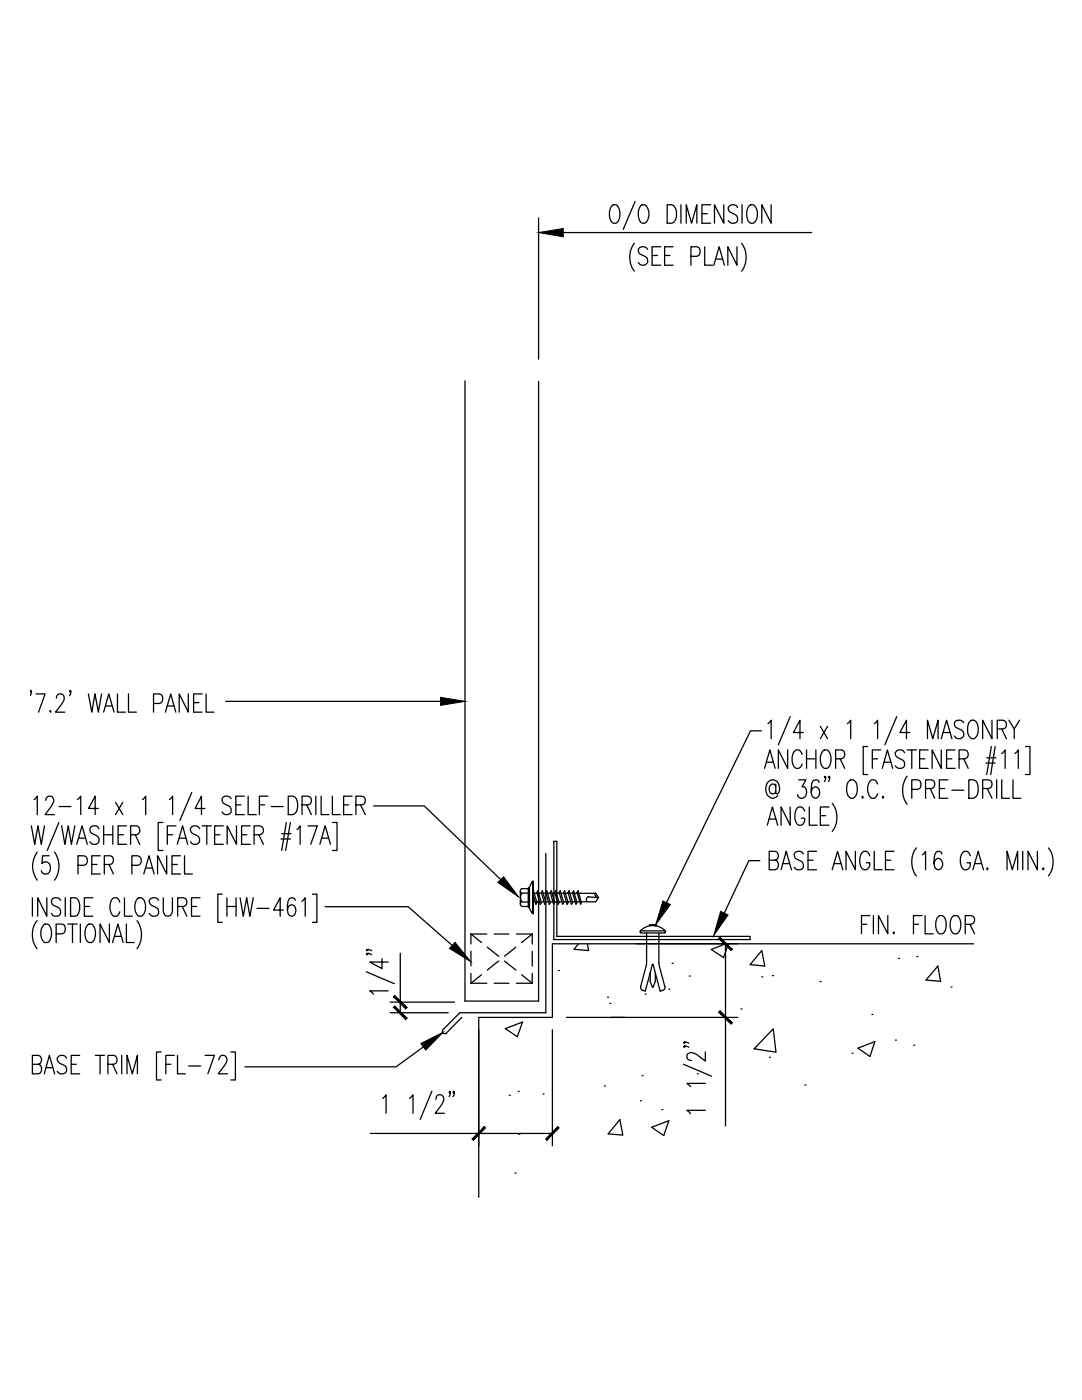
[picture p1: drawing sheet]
<svg xmlns="http://www.w3.org/2000/svg" width="216mm" height="279mm" viewBox="0 0 216 279" stroke-linecap="round" stroke-linejoin="round" font-family="sans-serif">
<g fill="none" stroke="#000" stroke-width=".25">
<path d="M107.5 43.5v28.2M112.4 46.4h49.6M122.1 41l.3-.1a.96 .96 0 0 1 1.2 .9 2.46 2.46 0 0 1-.7 2.7 .96 .96 0 0 1-1.2-.8 2.86 2.86 0 0 1 .4-2.7zM126.6 48.5a4.6 4.6 0 0 0 0 5.6M126.7 40.2l-2.3 5.6M127.9 41l.3-.1a.95 .95 0 0 1 1.1 .9 2.46 2.46 0 0 1-.6 2.7 .96 .96 0 0 1-1.2-.8 2.86 2.86 0 0 1 .4-2.7zM129.2 49.8a.98 .98 0 0 0-1-.6 .98 .98 0 0 0-.8 .9l.2 .5 .3 .2a1.46 1.46 0 0 1 1.3 1.1 .97 .97 0 0 1-.7 1 .97 .97 0 0 1-1.1-.5M130.1 51h1.1M131.9 49.2h-1.8v3.7h1.8M132.6 51h1.1M133.1 40.9h1a2.24 2.24 0 0 1 .6 3.1l-.3 .4-.3 .1h-1zM134.3 49.2h-1.7v3.7h1.7"/>
<path d="M135.9 40.9v3.6M136.9 44.5v-3.6l1.1 3.6 1.1-3.6v3.6M137.9 51.2h1.2l.3-.2a1.06 1.06 0 0 0-.3-1.8h-1.2v3.7M140.1 42.6h1M140.6 49.2v3.7h1.6M141.8 40.9h-1.7v3.6h1.7M142.4 52.9l1.1-3.7 1.1 3.7M142.9 51.7h1.3M144.4 40.9v3.6l-1.8-3.6v3.6M147.1 49.2v3.7l-1.9-3.7v3.7M147.2 41.4a.97 .97 0 0 0-1.1-.6 .97 .97 0 0 0-.8 1 1.62 1.62 0 0 0 1.3 1 .95 .95 0 0 1 .5 1.4 .95 .95 0 0 1-1.5 .2l-.3-.4M148 48.5a4.8 4.8 0 0 1 0 5.6"/>
<path d="M148.1 40.9v3.6M149.5 41l.3-.1a1.01 1.01 0 0 1 1.2 .9 2.37 2.37 0 0 1-.7 2.7 .96 .96 0 0 1-1.2-.8 2.86 2.86 0 0 1 .4-2.7zM153.9 40.9v3.6l-1.9-3.6v3.6M92.8 76v123.8h14.7v-123.7M6.3 137.9l-.2 .2-.1-.2 .1-.1a.85 .85 0 0 1-.1 1M7.2 138.5h1.8l-1.3 3.6M11.2 139.3a.88 .88 0 0 1 .6-.8h.5a1.12 1.12 0 0 1 .1 1.9l-1.3 1.7h1.8M14.1 137.9l-.1 .2-.1-.2 .1-.1a.85 .85 0 0 1-.1 1M17.6 138.5l.7 3.6 .7-3.6 .6 3.6 .7-3.6M23.4 138.5v3.6h1.6M25.6 138.5v3.6h1.6M37.6 138.5v3.6l-1.8-3.6v3.6"/>
<path d="M40.3 138.5h-1.7v3.6h1.7M41.1 138.5v3.6h1.6M45 140h42.9M6.8 159.6l.6-.7v3.7M9.1 159.7a.83 .83 0 0 1 .6-.8 .89 .89 0 0 1 .9 .4 .89 .89 0 0 1 0 1l-1.6 2.3h1.9M10.1 141.8l.1 .2-.1 .1-.2-.1zM15.4 159.6l.7-.7v3.7M20.7 142.1l1-3.6 1.1 3.6M21.1 140.9h1.3M28.4 159.6l.7-.7v3.7M30.6 140.4h1.2a1.02 1.02 0 0 0 .7-1 1.02 1.02 0 0 0-.7-.9h-1.2v3.6M33 142.1l1.1-3.6 1 3.6"/>
<path d="M33.4 140.9h1.3M33.8 159.6l.6-.7v3.7M38.3 158.2l-2.4 5.6M38.6 140.2h1.1M46.1 159.4a.95 .95 0 0 0-1-.5 .95 .95 0 0 0-.8 .8l.3 .6 1 .5a.97 .97 0 0 1 .3 1.6 .97 .97 0 0 1-1.6-.4M48.8 158.9h-1.7v3.7h1.7M49.5 158.9v3.7h1.6M53.5 158.9h-1.7v3.7M57.5 158.9h.9a2.2 2.2 0 0 1 .7 3.1l-.7 .6h-.9zM63 158.9v3.7M64.1 158.9v3.7h1.5M66.3 158.9v3.7h1.6"/>
<path d="M70.3 158.9h-1.7v3.7h1.7M151.9 145.9h-2.1l-16.8 34.2M152.6 153.3l1-3.6 1.1 3.6M152.9 152.1h1.3M153.2 144.4l.7-.7v3.7M154.8 157l-.1-.3-.3-.2a1.01 1.01 0 0 0-.9 .7 1.01 1.01 0 0 0 .2 1.1l.7 .1 .3-.1 .1-.4M154.8 156.5v1.8l.1 .1h.3a1.81 1.81 0 0 0-.8-2.8 1.61 1.61 0 0 0-1.6 2.1 1.39 1.39 0 0 0 .7 1.4 1.39 1.39 0 0 0 1.6-.2l.1-.1M157.2 149.7v3.6l-1.9-3.6v3.6M157.7 143l-2.4 5.6M159.4 155.6h1.4l-.8 1.4h.4a1.26 1.26 0 0 1 .5 1.4 1.26 1.26 0 0 1-1.1 .9l-.4-.2-.3-.5M160 150.6a.93 .93 0 0 0-.9-1 .93 .93 0 0 0-.9 1 2.37 2.37 0 0 0 .7 2.7 1.01 1.01 0 0 0 1.1-.8M160.3 146.2h-2l1.3-2.5v3.7"/>
<path d="M160.9 149.7v3.6M160.9 151.4h1.9M162.8 149.7v3.6M163.4 156.1l-.1-.3-.4-.2-.7 .2a3.7 3.7 0 0 0 0 3.3l.5 .2a1.18 1.18 0 0 0 .9-1.1 1.18 1.18 0 0 0-.9-1.2l-.5 .2-.2 .3-.1 .6M163.7 145l1.4 2.4M164.2 149.8l.3-.1a.96 .96 0 0 1 1.2 .9 2.37 2.37 0 0 1-.7 2.7 1.01 1.01 0 0 1-1.2-.8 2.71 2.71 0 0 1 .4-2.7zM164.7 155.1l-.1 .2-.1-.2 .1-.2a.84 .84 0 0 1-.1 1.1M165.1 145l-1.4 2.4M165.6 155.1l-.2 .2-.1-.2 .1-.2a.84 .84 0 0 1-.1 1.1M166.7 151.4h1.2a.93 .93 0 0 0 .7-.8 .93 .93 0 0 0-.7-.9h-1.2v3.6M167.6 151.4l1 1.9M169.1 144.4l.6-.7v3.7"/>
<path d="M169.5 155.8l.2-.2a1.19 1.19 0 0 1 1.4 1.4 2.28 2.28 0 0 1-.8 2.3 1.27 1.27 0 0 1-1.4-1.4 2.38 2.38 0 0 1 .6-2.1zM172.1 158.9l.1 .2-.1 .2-.1-.2zM173.1 149h-.9v5.6h.9M174.1 151.4h1M174.4 144.4l.7-.7v3.7M175.1 156.5a.91 .91 0 0 0-.9-.9 .91 .91 0 0 0-.9 .9 2.5 2.5 0 0 0 .6 2.8 1.03 1.03 0 0 0 1.2-.9M175.8 149.7h-1.7v3.6M176.1 153.3l1-3.6 1 3.6M176.2 158.9l.1 .2-.1 .2-.1-.2zM176.4 152.1h1.3M178.9 143l-2.3 5.6M180.5 150.2a.97 .97 0 0 0-1.1-.6 .97 .97 0 0 0-.8 1 1.62 1.62 0 0 0 1.3 1 .95 .95 0 0 1 .5 1.4 .95 .95 0 0 1-1.5 .2l-.3-.4"/>
<path d="M181 154.9a4.8 4.8 0 0 0 0 5.6M181 149.7h1.9M181.6 146.2h-2l1.3-2.5v3.7M181.9 157.5h1.2l.4-.1a1.06 1.06 0 0 0-.4-1.8h-1.2v3.7M181.9 149.7v3.6M183.5 151.4h1.1M184.7 157.4h1.2a.9 .9 0 0 0 .6-.9 .9 .9 0 0 0-.6-.9h-1.2v3.7M185.1 147.4v-3.7l1 3.7 1.1-3.7v3.7M185.2 149.7h-1.7v3.6h1.7M185.6 157.4l.9 1.9M187.4 157.4h1.1M187.8 147.4l1.1-3.7 1 3.7"/>
<path d="M187.8 149.7v3.6l-1.8-3.6v3.6M188.2 146.2h1.4M188.9 151.4h1M189.1 155.6h-1.7v3.7h1.7M189.9 157.7h2.4M190.6 149.7h-1.7v3.6h1.7M191.4 151.4h1.2a.93 .93 0 0 0 .6-.8 .93 .93 0 0 0-.6-.9h-1.2v3.6M192.3 144.2a.98 .98 0 0 0-1.1-.5 .98 .98 0 0 0-.8 .9l.3 .5 .3 .2a1.46 1.46 0 0 1 1.3 1.1 .97 .97 0 0 1-.7 1 .97 .97 0 0 1-1.2-.5M192.3 151.4l.9 1.9M193.3 155.6h1a2.11 2.11 0 0 1 .8 2.8l-.5 .7-.3 .2h-1zM193.6 143.9l.3-.2a1.01 1.01 0 0 1 1.2 .9 2.37 2.37 0 0 1-.7 2.8 1.26 1.26 0 0 1-1.3-1.4 2.56 2.56 0 0 1 .5-2.1zM196.1 157.4h1.2a.89 .89 0 0 0 .7-.9 .89 .89 0 0 0-.7-.9h-1.2v3.7"/>
<path d="M196.8 152.3h1.8M196.9 151.2h1.8M197 157.4l.9 1.9M197.8 149l-.9 5.6M197.9 143.7v3.7l-1.8-3.7v3.7M198.6 149l-.9 5.6M198.9 155.6v3.7M199 145.5h1.1a.89 .89 0 0 0 .7-.9 .89 .89 0 0 0-.7-.9h-1.1v3.7M199.9 150.4l.7-.7v3.6M199.9 155.6v3.7h1.6M199.9 145.5l.9 1.9M201.3 143.7l1.1 1.8v1.9"/>
<path d="M202.1 155.6v3.7h1.6M202.5 150.4l.7-.7v3.6M203.4 143.7l-1 1.8M204.6 149h.9v5.6h-.9M6.3 164.8l.6 3.7 .7-3.7 .6 3.7 .7-3.7M6.5 179.2v3.7M7.4 170.1a4.6 4.6 0 0 0 0 5.6M9.3 179.2v3.7l-1.8-3.7v3.7M9.8 170.8h-1.3l-.1 1.6a1.01 1.01 0 0 1 1.3-.2 1.01 1.01 0 0 1 .4 1.2 .93 .93 0 0 1-.8 1 .93 .93 0 0 1-1.1-.6M10.9 170.1a4.8 4.8 0 0 1 0 5.6M11.8 161h2.3M11.8 164.1l-2.4 5.6"/>
<path d="M12.1 179.7a.95 .95 0 0 0-1.1-.6 .95 .95 0 0 0-.7 1l.2 .5 1.1 .5a.97 .97 0 0 1 .2 1.6 .97 .97 0 0 1-1.5-.4M12.3 164.8l.6 3.7 .7-3.7 .7 3.7 .6-3.7M13 179.2v3.7M14.1 179.2h.9a1.39 1.39 0 0 1 .9 1.4 2.82 2.82 0 0 1-.5 2.1l-.4 .2h-.9zM15.3 168.5l1.1-3.7 1 3.7M15.6 172.7h1.1a.99 .99 0 0 0 .8-1 .99 .99 0 0 0-.8-.9h-1.1v3.6M15.7 167.3h1.3M18.3 172.5h1.1M18.5 179.2h-1.7v3.7h1.7M19.6 161.3h-1.9l1.3-2.4v3.7M19.8 165.4a.94 .94 0 0 0-1.1-.6 .94 .94 0 0 0-.8 .9l.3 .5 1 .6a.93 .93 0 0 1 .5 1.1 .93 .93 0 0 1-1.1 .6l-.4-.2-.3-.3M20 170.8h-1.7v3.6h1.7"/>
<path d="M20.7 164.8v3.7M20.7 166.6h1.8M20.8 172.5h1.2a.91 .91 0 0 0 .6-.8 .91 .91 0 0 0-.6-.9h-1.2v3.6M21.7 172.5l.9 1.9M22.5 164.8v3.7M23.1 160.1l1.4 2.5M23.6 166.6h1M24.5 160.1l-1.4 2.5M24.8 179.2v3.7h1.6M25.3 164.8h-1.7v3.7h1.7M26.1 166.6h1.1a.93 .93 0 0 0 .7-.9 .93 .93 0 0 0-.7-.9h-1.1v3.7M26.3 172.7h1.2a.99 .99 0 0 0 .7-1 .99 .99 0 0 0-.7-.9h-1.2v3.6"/>
<path d="M27 166.6l.9 1.9M27.5 179.3l.2-.1a1.01 1.01 0 0 1 1.2 .9 2.37 2.37 0 0 1-.7 2.8 1.01 1.01 0 0 1-1.2-.9 2.71 2.71 0 0 1 .5-2.7zM28.7 174.4l1-3.6 1.1 3.6M29.1 173.2h1.3M31.7 179.7a.98 .98 0 0 0-1.1-.6 .98 .98 0 0 0-.8 1 1.52 1.52 0 0 0 1.3 1 .98 .98 0 0 1 .3 1.6 .98 .98 0 0 1-1.6-.4M32.5 164.1h-.9v5.6h.9M32.6 179.2v2.6a.92 .92 0 0 0 .4 .9 .92 .92 0 0 0 1 0l.4-.9v-2.6M33.3 170.8v3.6l-1.9-3.6v3.6M33.4 166.6h1M34.3 172.5h1.1M35.1 164.8h-1.7v3.7M35.4 168.5l1-3.7 1.1 3.7"/>
<path d="M35.8 167.3h1.3M36 170.8h-1.7v3.6h1.7M36.8 170.8v3.6h1.6M39.8 165.4a.94 .94 0 0 0-1-.6 .94 .94 0 0 0-.8 .9l.3 .5 1 .6a.93 .93 0 0 1 .5 1.1 .93 .93 0 0 1-1.2 .6l-.3-.2-.3-.3M39.9 179.2h-1.7v3.7h1.7M40.4 164.8h1.8M40.9 161.3h-2l1.3-2.4v3.7M41.3 164.8v3.7M42.8 166.6h1.1M44.4 178.4h-.9v5.7h.9M44.6 164.8h-1.8v3.7h1.8M45.3 179.2v3.7"/>
<path d="M47.1 160.6h1M47.1 179.2v3.7M47.2 164.8v3.7l-1.9-3.7v3.7M47.9 179.2l.6 3.7 .7-3.7 .7 3.7 .6-3.7M48.2 166.6h1.1M49.9 164.8h-1.7v3.7h1.7M50.7 166.6h1.2a.92 .92 0 0 0 .7-.9 .92 .92 0 0 0-.7-.9h-1.2v3.7M51.6 166.6l1 1.9M51.8 160.6h1M54.1 161h2.4M56.1 167.4h1.8M56.2 166.4h1.9"/>
<path d="M57.1 164.1l-.9 5.6M57.9 164.1l-.9 5.6M58.9 179.7l-.1-.4-.4-.1-.7 .1a3.8 3.8 0 0 0 0 3.4l.5 .2a1.18 1.18 0 0 0 .8-1.2 1.18 1.18 0 0 0-.8-1.1l-.5 .1-.2 .4-.2 .5M59.3 165.5l.6-.7v3.7M60.2 179.9l.7-.7v3.7M60.3 160.6h1.2a.89 .89 0 0 0 .7-.8 .89 .89 0 0 0-.7-.9h-1.2v3.7M61.2 160.6l.9 2M61.5 164.8h1.8l-1.3 3.7M62.3 178.4h.9v5.7h-.9M63.8 168.5l1.1-3.7 1 3.7M64.2 167.3h1.3M66.3 164.1h1v5.6h-1"/>
<path d="M68.6 160.6h1M71 160.6h1.2a.89 .89 0 0 0 .7-.8 .89 .89 0 0 0-.7-.9h-1.2v3.7M72 160.6l.9 2M74.5 160.8h10.2l15.2 14.7M103.8 177.8v2.6M104.1 178.2h1.3M104.1 177.3h1.3M104.1 177.3l-.3 .5 .3 .5-.1 .3a1.59 1.59 0 0 0 .1 1.4l-.3 .4 .3 .5M105.4 177.2l.1-.1 .1 .1M105.4 177.2v3.8l.1 .1 .1-.1M105.6 177.2v3.8M106.2 175.9l.1 6.4-.7-1.1v-4.2z"/>
<path d="M106.3 175.9h.1v6.4h-.1zM106.4 178.7l.5 1.8 .2-.4-.6-2.3-.1 2.2h.4M106.6 178.3h.6M107.1 180h.6M107.3 177.8l.7 2.3-.2 .4-.7-2.4zM107.5 178.3h.6M108 180h.6M108.2 177.8l.7 2.3-.2 .4-.7-2.4zM108.4 178.3h.6M108.9 180h.6M108.9 170.3v31.8h-17.1l-3.5 3.5M109.1 177.8l.7 2.3-.2 .4-.7-2.4z"/>
<path d="M109.2 178.3h.6M109.8 180h.5M110 177.8l.7 2.3-.2 .4-.7-2.4zM110.1 178.3h.7M110.5 167.9h.6v19h38.6v.6h-39.2zM110.6 180h.6M110.9 177.8l.7 2.3-.2 .4-.7-2.4zM111.1 178.3h.6M111.5 180h.6M111.8 177.8l.7 2.3-.2 .4-.7-2.4zM112 178.3h.6M112.4 180h.6"/>
<path d="M112.7 177.8l.7 2.3-.3 .4-.6-2.4zM112.8 178.3h.6M113.3 180h.6M113.6 177.8l.6 2.3-.2 .4-.6-2.4zM113.7 178.3h.6M114.2 180h.6M114.5 177.8l.6 2.3-.2 .4-.7-2.4zM114.6 178.3h.6M115.1 180h.6M115.3 177.8l.7 2.3-.1 .4-.8-2.4zM115.5 178.3h3.4l.6 .8-.6 .9h-2.9M117.5 179l1.8 .1"/>
<path d="M117.5 178.9l-.5 .4 .1 .6M118.8 178.2a.57 .57 0 0 0 0 .7 .57 .57 0 0 0 .6 .2M151.6 171.8h-2.2l-4.9 10.5M153.1 164.7l1-3.6 1.1 3.6M153.5 171.7h1.2a.93 .93 0 0 0 .6-.9 .93 .93 0 0 0-.6-.9h-1.2v3.7h1.2a1.02 1.02 0 0 0 .6-1 1.02 1.02 0 0 0-.6-.9M153.5 163.5h1.3M155.9 173.6l1-3.7 1 3.7M156.2 172.4h1.4M157.7 161.1v3.6l-1.8-3.6v3.6M160.3 170.4a.91 .91 0 0 0-1.2-.5 .91 .91 0 0 0-.5 1.2l1.2 .7a.97 .97 0 0 1 .3 1.6 .97 .97 0 0 1-1.6-.3M160.6 161.9a.91 .91 0 0 0-1.5-.7 2.58 2.58 0 0 0 .3 3.5 1.05 1.05 0 0 0 1.2-1.4h-.7M161.2 171.7h1"/>
<path d="M161.5 161.1v3.6h1.6M162.9 169.9h-1.7v3.7h1.7M163.7 162.8h1M165.4 161.1h-1.7v3.6h1.7M166.1 173.6l1-3.7 1.1 3.7M166.1 160.3a4.6 4.6 0 0 1 0 5.6M166.4 172.4h1.4M170.7 169.9v3.7l-1.9-3.7v3.7M173.6 170.8a.93 .93 0 0 0-1-.9 .93 .93 0 0 0-.9 .9 2.37 2.37 0 0 0 .7 2.8 1.08 1.08 0 0 0 1.2-1.4h-.7M174.4 169.9v3.7h1.7M176.7 171.7h1M178.4 169.9h-1.7v3.7h1.7"/>
<path d="M182.9 169.2a4.6 4.6 0 0 0 0 5.6M184.1 170.6l.6-.7v3.7M187.9 170.4l-.1-.3-.4-.2-.6 .2a4.1 4.1 0 0 0-.3 3l.7 .5a1.17 1.17 0 0 0 .9-1.2 1.17 1.17 0 0 0-.9-1.1l-.4 .2-.3 .3-.1 .6M193.6 170.8a.93 .93 0 0 0-.9-.9 .93 .93 0 0 0-.9 .9 2.37 2.37 0 0 0 .6 2.8 1.08 1.08 0 0 0 1.2-1.4h-.7M194.1 173.6l1.1-3.7 1 3.7M194.5 172.4h1.3M197 173.2l.1 .2-.1 .2-.1-.2zM200.9 173.6v-3.7l1.1 3.7 1.1-3.7v3.7M204.1 169.9v3.7M207 169.9v3.7l-1.9-3.7v3.7M208 173.4l.2-.2 .1 .2-.1 .2zM209.2 169.2a4.6 4.6 0 0 1 0 5.6"/>
<path d="M7.4 183.7a4.6 4.6 0 0 0 0 5.6M8.7 184.6l.3-.2a.96 .96 0 0 1 1.1 .9 2.37 2.37 0 0 1-.6 2.8 1.01 1.01 0 0 1-1.2-.9 2.71 2.71 0 0 1 .4-2.6zM11.2 186.4h1.2a1.04 1.04 0 0 0 .7-1 1.04 1.04 0 0 0-.7-1h-1.2v3.7M13.5 184.4h1.9M14.5 184.4v3.7M16 184.4v3.7M16.8 180.9h1.1M17.5 184.6l.3-.2a.95 .95 0 0 1 1.1 .9 2.46 2.46 0 0 1-.6 2.8 .96 .96 0 0 1-1.2-.9 2.86 2.86 0 0 1 .4-2.6zM21.8 184.4v3.7l-1.8-3.7v3.7M22.5 188.1l1-3.7 1.1 3.7M22.8 186.9h1.4M23.9 180.1a.91 .91 0 0 0-1.4-.8 2.63 2.63 0 0 0 .2 3.6 .96 .96 0 0 0 1.2-.9"/>
<path d="M25.2 184.4v3.7h1.6M27.3 183.7a4.8 4.8 0 0 1 0 5.6M35.5 180.9h1.1a.9 .9 0 0 0 .7-.9 .9 .9 0 0 0-.7-.8h-1.1v3.7M36.4 180.9l.9 2M38.2 180.9h1M45.3 180.9h1.8M51.3 181.3h2.4M56.5 181.6h-1.9l1.3-2.4v3.7M64.9 180.9h16.5l8.8 7.8M73.1 193.9l5.6 2.4M73.3 190.3l.1 .1-.1 .2-.2-.2a.73 .73 0 0 1 1.1 .2M73.3 189.5l.1 .1-.1 .2-.2-.2a.85 .85 0 0 1 1.1 .2"/>
<path d="M76.2 191.3v2l-2.4-1.3h3.7M77.5 197.8h-3.7l.7 .6M77.8 200h12.9M79.9 190.3v11.8M94 196.2h3.1M94 186.4h3.1M94 186.4v2M94 189.8v3M94 194.3v1.9M94 186.4l2.1 1.7M96.1 194.5l-2.1 1.7M97.2 189l2.3 1.9"/>
<path d="M98.6 196.2h2.9M98.6 186.4h2.9M99.5 191.8l-2.3 1.8M100.7 191.8l2.2 1.8M102.9 189l-2.2 1.9M103 186.4h3.2M104.1 194.5l2.1 1.7M104.1 180.9h1.3M104.1 180h1.3M106.2 194.3v1.9h-3.2M106.2 186.4v2M106.2 189.8v3"/>
<path d="M106.2 186.4l-2.1 1.7M111.4 193.7h.1M115.4 188.4l-.9 1.1 3 .2-.3-1.3M121.2 199h.1M127.7 185.8a3.5 3.5 0 0 1 5.1 0M127.9 185.8h4.7l.2 .2-.2 .2M127.9 186.2h4.7M127.9 185.8l-.2 .2 .2 .2M128.7 198.4h.1M128.9 192.8l-1 4.1a.61 .61 0 0 0 .4 .7M129 186.2l-.1 6.5M129.7 184.8v-.3h1.2l.1 .2-.1 .1"/>
<path d="M129.7 194v1.9l.6 1.1 .5-1.1v-1.7M130.2 192.6v-.1h.2l1.3 5.3 .5-.1M130.4 192.6l-.1-.1h-.1l-1.4 5.3-.5-.1M131.5 186.2l.1 6.5M131.6 192.8l1.1 4.1M132.7 196.9a.61 .61 0 0 1-.5 .7M133.5 197.4h.1M134.1 192.2h.1M137.5 194.8h.1M144.8 188.4v36.3M144.8 188.4l-2.9 1.1 2.5 1.6 .9-2.7M152 195h.1"/>
<path d="M152 189.7l.6 3.1-2.9-.3zM154.1 194.7h.1M163.6 195.9h.1M171.9 184.5h1.1M173.6 182.7h-1.7v3.7M174.3 182.7v3.7M177.2 182.7v3.7l-1.9-3.7v3.7M178.3 186l.2 .2-.2 .2-.1-.2zM179.3 191.3h.1M182.3 184.5h1M183 190.9h.1M184 182.7h-1.7v3.7"/>
<path d="M184.6 182.7v3.7h1.6M187.1 192.8l.6 3-2.9-.2zM187.2 182.9l.3-.2a.97 .97 0 0 1 1.2 .9 2.39 2.39 0 0 1-.7 2.8 .97 .97 0 0 1-1.2-.9 2.86 2.86 0 0 1 .4-2.6zM189.8 197h.1M190.1 182.9l.3-.2a1.19 1.19 0 0 1 1.3 1.4 2.16 2.16 0 0 1-.8 2.3 .97 .97 0 0 1-1.2-.9 2.86 2.86 0 0 1 .4-2.6zM192.6 184.5h1.2a.89 .89 0 0 0 .7-.9 .89 .89 0 0 0-.7-.9h-1.2v3.7M193.5 184.5l1 1.9M194.3 188.4h-84.1v14.6h-14.7v35.9M6.5 212.4h1.1a.93 .93 0 0 0 .7-.9 .93 .93 0 0 0-.7-.9h-1.1v3.7h1.1l.4-.2a1.06 1.06 0 0 0-.4-1.7M8.8 214.3l1-3.7 1.1 3.7M9.2 213.1h1.3M13.3 211.2a.97 .97 0 0 0-1.1-.6 .97 .97 0 0 0-.8 .9 1.62 1.62 0 0 0 1.3 1.1 .95 .95 0 0 1 .5 1.4 .95 .95 0 0 1-1.5 .1l-.3-.3"/>
<path d="M14.2 212.4h1M15.9 210.6h-1.7v3.7h1.7M19 210.6h1.9M20 210.6v3.7M21.5 212.4h1.2a.93 .93 0 0 0 .7-.9 .93 .93 0 0 0-.7-.9h-1.2v3.7M22.5 212.4l.9 1.9M24.3 210.6v3.7M25.3 214.3v-3.7l1.1 3.7 1-3.7v3.7M32.2 209.9h-1v5.6h1M33.1 212.4h1M34.8 210.6h-1.7v3.7M35.4 210.6v3.7h1.6"/>
<path d="M37.7 212.7h2.3M40.9 210.6h1.9l-1.3 3.7M43.7 211.5l.1-.5a.83 .83 0 0 1 1.2-.2 .83 .83 0 0 1 .2 1.2l-1.7 2.3h1.9M46 209.9h1v5.6h-1M76.4 219.2l.6-.7v3.7M77.8 202.1h11.6M81.7 219.2l.7-.7v3.7M84.5 208.9l-5.5 4h-30.1M86.2 217.8l-2.4 5.6M87 219.4a.88 .88 0 0 1 .5-.9h.5a1.19 1.19 0 0 1 .2 1.9l-1.3 1.8h1.8M88.3 205.5a.49 .49 0 0 0 .1 .7 .49 .49 0 0 0 .6 0M89.9 218l-.2 .2-.1-.2 .1-.2a.84 .84 0 0 1-.1 1"/>
<path d="M90.7 218l-.2 .2-.1-.2 .1-.2a.78 .78 0 0 1-.1 1M92.1 203l-3.1 3.3M100.8 205.3l3.5-1.3-1.1 2.9zM101.6 218.6h.1M103.4 217.8h.1M108.4 218.3h.1M110.2 205.5v23.2M113 203h34.2M120.6 216.7h.1M121.7 200.3h.1M127.8 219.7h.1M128.1 214.7h.1"/>
<path d="M136.4 212.4l5.6 2.4M136.6 208.8l.1 .1-.1 .1-.2-.1a.85 .85 0 0 1 1 .1M136.6 208l.1 .1-.1 .1-.2-.1a.85 .85 0 0 1 1 .1M139.1 214.3h.1M140.7 216.2h-3.6l.7 .7M140.7 209.9v1.9l-1.7-1.3a1.41 1.41 0 0 0-1.8-.2l-.1 .3v.5a.94 .94 0 0 0 .9 .5M147.9 201.4h.1M153.5 211h.1M154.3 205.3l.5 4.7-4.3-.7zM160.6 216.5h.1M170 210.2h.1M171.2 209.2l3.4-1.3-1 2.9z"/>
<path d="M174 202.5h.1M178.7 207.6h.1M182.3 208.6h.1M73.9 226.2h36.3M102.8 234.1h.1M103.5 226.4h.1M123.7 223.4l.6 3.1-2.9-.2zM130 225l3.5-1.3-1.1 2.9zM132.1 221.5h.1M140.7 221.6h-3.6l.7 .7"/>
</g>
<g fill="#000" stroke="#000" stroke-width=".2">
<path d="M107.5 46.4l4.9-.8v1.7zM87.9 139.2l4.9 .8-4.9 .8zM100.5 175l2.9 4-4.1-2.9zM90.8 188.1l3.1 3.8-4.2-2.6zM132.3 179.8l1.5 .7-3 4zM143.8 181.9l1.5 .7-2.9 4.1zM84 208.3l4.4-2.3-3.5 3.6z"/>
<path d="M78.8 198.6l-.3 .3 2.7 2.2zM78.5 198.9l2.7 2.2-.3 .3z"/>
<path d="M143.4 187.3l2.5 2.4 .2-.2zM143.7 187l2.4 2.5-2.7-2.2z"/>
<path d="M78.5 201l2.4 2.5 .3-.3zM78.5 201l.3-.2 2.4 2.4z"/>
<path d="M143.7 201.7l-.3 .3 2.7 2.1zM143.4 202l2.7 2.1-.2 .3z"/>
<path d="M96.6 224.8l-2.2 2.8 2.5-2.5zM96.6 224.8l-2.2 2.8-.2-.3z"/>
<path d="M108.9 227.3l.2 .3 2.2-2.8zM111.3 224.8l.3 .3-2.5 2.5z"/>
</g>
</svg>
